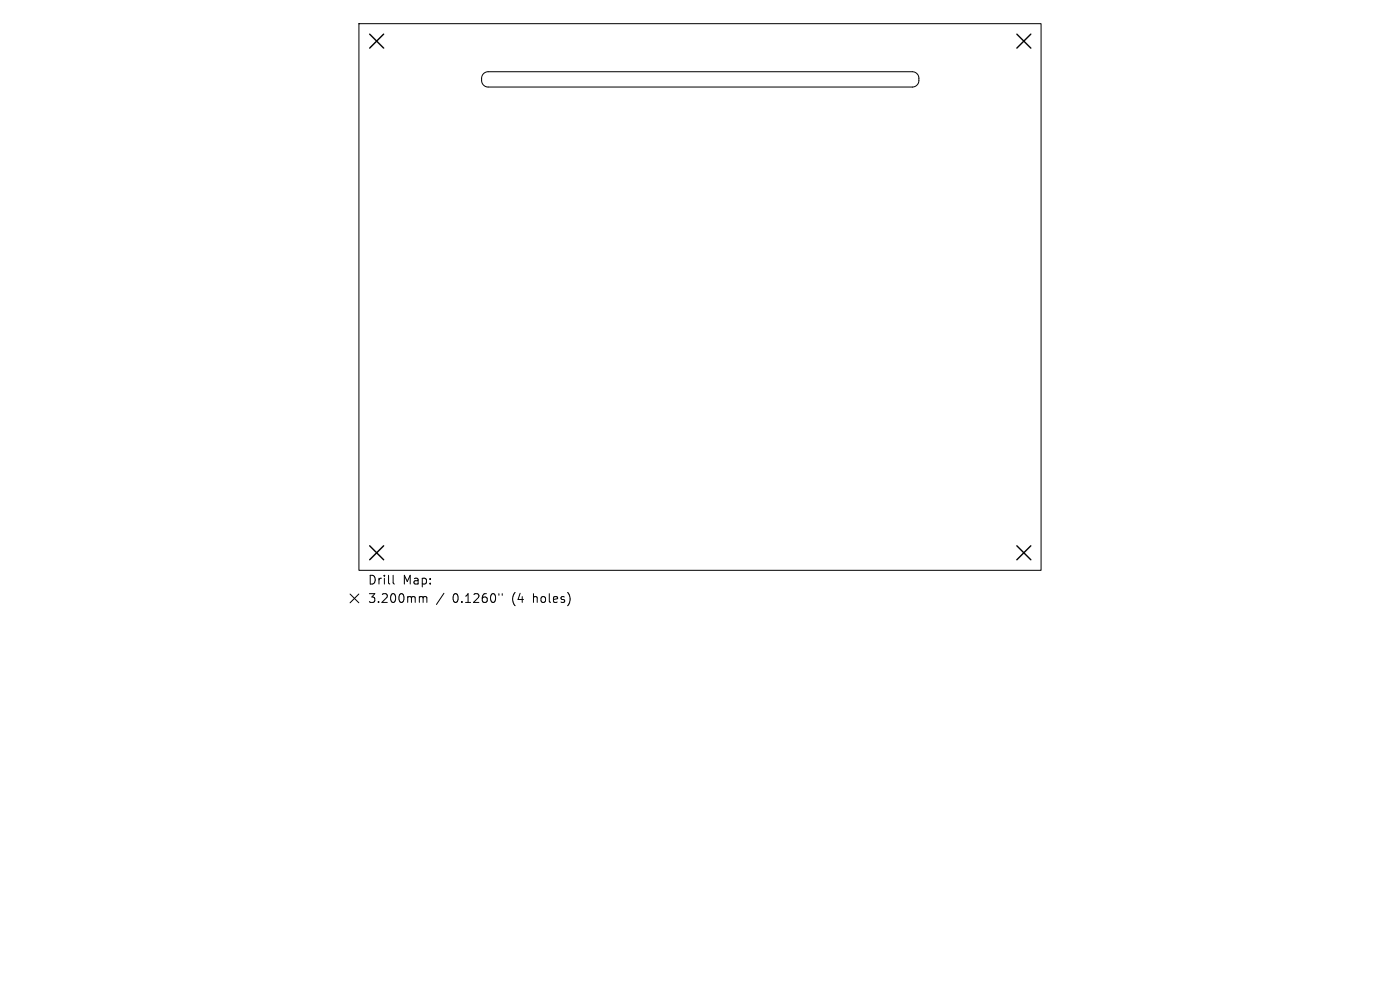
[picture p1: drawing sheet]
<svg xmlns="http://www.w3.org/2000/svg" width="297mm" height="210mm" viewBox="0 0 297 210" stroke-linecap="round" stroke-linejoin="round" font-family="sans-serif">
<defs><g id="words">
<g font-size="2.6">
<text x="78" y="124.3">Drill</text>
<text x="85.4" y="124.3">Map:</text>
<text x="78" y="128.1">3.200mm</text>
<text x="96" y="128.1">0.1260&quot;</text>
<text x="108.7" y="128.1">(4</text>
<text x="113.4" y="128.1">holes)</text>
</g>
</g></defs>
<path d="M76.1 5h144.8v116h-144.8zM102.6 15.6l1-.4h89.9a1.39 1.39 0 0 1 1.4 1.4v.5a1.39 1.39 0 0 1-1.4 1.4h-89.9a1.39 1.39 0 0 1-1.4-1.4v-.9zM74.3 126l1.8 1.9M76.1 126l-1.8 1.9M83.4 122v1.6l.3 .3M89.2 126.6h.3l.3 .2M89.8 126.8l.2-.2h.5l.1 1.2M89.8 126.8v1M94.2 125.8l-1.6 2.4M105.8 125.9v.4M106.5 125.9v.4" fill="none" stroke="#000" stroke-width=".21"/>
<path d="M78.4 7.2l3 3M81.4 7.2l-3 3M215.7 7.2l3 3M218.7 7.2l-3 3M78.4 115.8l3 2.9M81.4 115.8l-3 2.9M215.7 115.8l3 2.9M218.7 115.8l-3 2.9" fill="none" stroke="#000" stroke-width=".3"/>
<use href="#words"/>
</svg>
